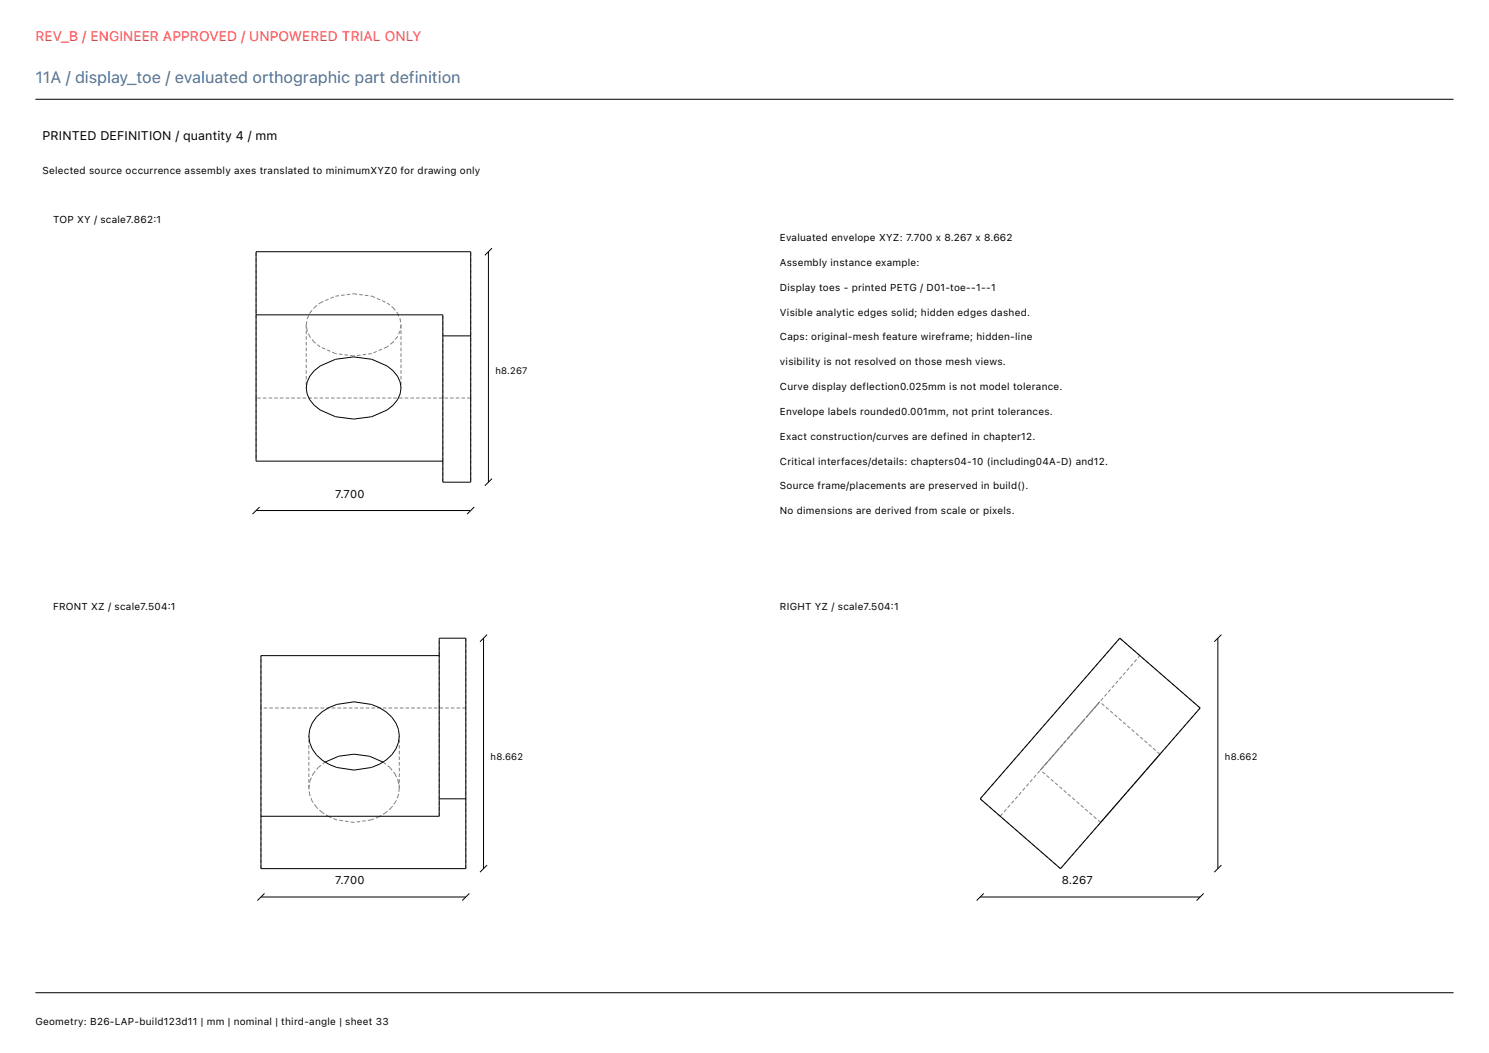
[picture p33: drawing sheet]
<svg xmlns="http://www.w3.org/2000/svg" width="420mm" height="297mm" viewBox="0 0 420 297" stroke-linecap="round" stroke-linejoin="round" font-family="sans-serif">
<defs><g id="words">
<text font-size="4.6" fill="#416e9e" x="10" y="23.4">11A / display_toe / evaluated orthographic part definition</text>
<text font-size="3.9" fill="#ff383c" x="10" y="11.7">REV_B / ENGINEER APPROVED / UNPOWERED TRIAL ONLY</text>
<text font-size="3.5" x="12" y="39.4">PRINTED DEFINITION / quantity 4 / mm</text>
<g font-size="3.2">
<text x="94.5" y="140.4">7.700</text>
<text x="94.5" y="249.4">7.700</text>
<text x="299.5" y="249.4">8.267</text>
</g>
<g font-size="2.8">
<text x="12" y="49">Selected source occurrence assembly axes translated to minimumXYZ0 for drawing only</text>
<text x="15" y="63">TOP XY / scale7.862:1</text>
<text x="220" y="68">Evaluated envelope XYZ: 7.700 x 8.267 x 8.662</text>
<text x="220" y="75">Assembly instance example:</text>
<text x="220" y="82">Display toes - printed PETG / D01-toe--1--1</text>
<text x="220" y="89">Visible analytic edges solid; hidden edges dashed.</text>
<text x="220" y="96">Caps: original-mesh feature wireframe; hidden-line</text>
<text x="220" y="103">visibility is not resolved on those mesh views.</text>
<text x="220" y="110">Curve display deflection0.025mm is not model tolerance.</text>
<text x="220" y="117">Envelope labels rounded0.001mm, not print tolerances.</text>
<text x="220" y="124">Exact construction/curves are defined in chapter12.</text>
<text x="220" y="131">Critical interfaces/details: chapters04-10 (including04A-D) and12.</text>
<text x="220" y="138">Source frame/placements are preserved in build().</text>
<text x="220" y="145">No dimensions are derived from scale or pixels.</text>
<text x="15" y="172">FRONT XZ / scale7.504:1</text>
<text x="220" y="172">RIGHT YZ / scale7.504:1</text>
<text x="10" y="289">Geometry: B26-LAP-build123d11 | mm | nominal | third-angle | sheet 33</text>
</g>
<g font-size="2.6">
<text x="139.8" y="105.4">h8.267</text>
<text x="138.4" y="214.4">h8.662</text>
<text x="345.5" y="214.4">h8.662</text>
</g>
</g></defs>
<g fill="none" stroke="#000" stroke-width=".28">
<path d="M10 28h400M137.8 71v65M138.8 70l-2 2M72.2 88.8h52.7v47.2h7.9v-65h-60.6v59.1h52.7M124.9 94.7h7.9M88.6 104.6a17.8 17.8 0 0 1 22.3 0 6.4 6.4 0 0 1 0 9.7 17.8 17.8 0 0 1-22.3 0 6.4 6.4 0 0 1 0-9.7zM138.8 135l-2 2M72.2 144h60.6M73.2 143l-2 2M133.8 143l-2 2M137.4 179l-2 2M344.5 179l-2 2"/>
<path d="M123.9 184.9h-50.3v60.1h57.8v-65h-7.5v50.2h-50.3M136.4 180v65M315.9 180l22.6 19.7-39.4 45.3-22.6-19.7zM343.5 180v65M89.3 202.2a15.3 15.3 0 0 1 21.2 0 7.9 7.9 0 0 1-1.6 12.2 15.5 15.5 0 0 1-19.6-1.5 7.7 7.7 0 0 1 0-10.7zM91.7 215a16.1 16.1 0 0 1 16.4 0M123.9 225.3h7.5M73.6 253h57.8M74.6 252l-2 2M132.4 252l-2 2M137.4 244l-2 2M276.5 253h62"/>
<path d="M277.5 252l-2 2M339.5 252l-2 2M344.5 244l-2 2M10 280h400"/>
</g>
<g fill="none" stroke="#7f7f7f" stroke-width=".28" stroke-dasharray="1 .6" stroke-linecap="butt">
<path d="M86.4 91.6l.2-1.7M86.4 91.6v17.8M86.6 89.9l.8-1.6M86.6 93.3l-.2-1.7M87.4 88.3l1.2-1.5M87.4 95l-.8-1.7M88.6 86.8l1.7-1.4M88.6 96.5l-1.2-1.5M90.3 85.4l4.3-1.9M90.3 97.8l-1.7-1.3M94.6 83.5l5.1-.6M94.6 99.7l-4.3-1.9"/>
<path d="M99.7 82.9l5.2 .6M104.9 83.5l4.3 1.9M104.9 99.7l-5.2 .7M109.2 85.4l1.7 1.4M109.2 97.8l-4.3 1.9M110.9 86.8l1.2 1.5M110.9 96.5l-1.7 1.3M112.1 88.3l.8 1.6M112.1 95l-1.2 1.5M112.9 89.9l.2 1.7M112.9 93.3l-.8 1.7M113.1 91.6l-.2 1.7"/>
<path d="M113.1 91.6v17.8M72.2 112.3v17.8M72.2 112.3v-41.3M99.7 100.4l-5.1-.7M132.8 112.3v23.7M132.8 112.3v-41.3M132.8 112.3h-60.6M124.9 130.1v5.9M124.9 130.1v-41.3M73.6 199.7v-14.8M123.9 184.9v-4.9M131.4 180v19.7"/>
<path d="M131.4 199.7h-57.8M308.9 199.4l.5-.5M309.4 198.9l.3-.4M309.4 198.9l-1 1.1M309.7 198.5l.3-.3M310 198.2l.2-.2M310 198.2l-.6 .7M310.2 198v-.1M310.2 197.9l-.2 .3M321.5 184.9l-5.6-4.9M338.5 199.7l-17-14.8M88.3 218.3l1.5-1.8"/>
<path d="M89.8 216.5l1.9-1.5M108.1 215l1.9 1.5M110 216.5l1.4 1.8M111.4 218.3l.9 2M293.5 217.2v-.1M293.5 217.1l.2-.1M293.7 217l-.2 .2M293.7 217l.2-.3M293.9 216.7l.4-.4M294.3 216.3l-.6 .7M294.3 216.3l.5-.6M294.8 215.7l.5-.6"/>
<path d="M295.3 215.1l-1 1.2M295.3 215.1l.6-.7M295.9 214.4l.7-.8M296.6 213.6l-1.3 1.5M296.6 213.6l.8-.9M297.4 212.7l.8-.9M298.2 211.8l-1.6 1.8M298.2 211.8l.9-1M299.1 210.8l.9-1.1M300 209.7l-1.8 2.1M300 209.7l.9-1M300.9 208.7l.9-1.1"/>
<path d="M301.8 207.6l1-1.1M301.8 207.6l-1.8 2.1M302.8 206.5l.9-1.1M303.7 205.4l.9-1M303.7 205.4l-1.9 2.2M304.6 204.4l.9-1M305.5 203.4l.8-.9M305.5 203.4l-1.8 2M306.3 202.5l.8-.9M307.1 201.6l.7-.8M307.1 201.6l-1.6 1.8M307.8 200.8l.6-.8"/>
<path d="M308.4 200l.5-.6M308.4 200l-1.3 1.6M321.6 219.2l.9-1M322.5 218.2l.8-1M322.5 218.2l-1.8 2M323.3 217.2l.7-.9M324 216.3l.7-.8M324 216.3l-1.5 1.9M324.7 215.5l.7-.7M325.4 214.8l.5-.6M325.4 214.8l-1.4 1.5M325.9 214.2l.5-.5"/>
<path d="M326.4 213.7l.3-.4M326.4 213.7l-1 1.1M326.7 213.3l.3-.3M327 213l.1-.2M327 213l-.6 .7M327.1 212.8l.1-.1M327.2 212.7l-.2 .3M327.2 212.7l-17-14.8M87.1 222.3l.3-2M87.1 222.3v-14.7M87.4 224.2l-.3-1.9M87.4 220.3l.9-2"/>
<path d="M88.1 226l-.7-1.8M89.3 227.7l-1.2-1.7M90.9 229.2l-1.6-1.5M92.8 230.4l-1.9-1.2M95 231.2l-2.2-.8M99.9 232l-4.9-.8M104.8 231.2l-4.9 .8M107 230.4l-2.2 .8M108.9 229.2l-1.9 1.2M110.5 227.7l-1.6 1.5M111.7 226l-1.2 1.7M112.3 220.3l.3 2"/>
<path d="M112.4 224.2l-.7 1.8M112.6 222.3l-.2 1.9M112.6 222.3v-14.7M123.9 230.2v-45.3M276.5 225.3l39.4-45.3M282.1 230.2l-5.6-4.9M282.1 230.2l39.4-45.3M310.5 232v-.1M310.5 232l-17-14.8M310.5 231.9l.2-.2M310.7 231.7l-.2 .3M310.7 231.7l.2-.3"/>
<path d="M310.9 231.4l.4-.4M311.3 231l-.6 .7M311.3 231l.4-.5M311.7 230.5l.6-.6M312.3 229.9l-1 1.1M312.3 229.9l.6-.7M312.9 229.2l.7-.9M313.6 228.3l-1.3 1.6M313.6 228.3l.8-.8M314.4 227.5l.8-1M315.2 226.5l-1.6 1.8M315.2 226.5l.9-1"/>
<path d="M316.1 225.5l.9-1M317 224.5l-1.8 2M317 224.5l.9-1.1M317.9 223.4l.9-1.1M318.8 222.3l1-1M318.8 222.3l-1.8 2.2M319.8 221.3l.9-1.1M320.7 220.2l.9-1M320.7 220.2l-1.9 2.1M73.6 245v-45.3M131.4 245v-45.3M299.1 245l-17-14.8"/>
<path d="M299.1 245l39.4-45.3"/>
</g>
<use href="#words"/>
</svg>
